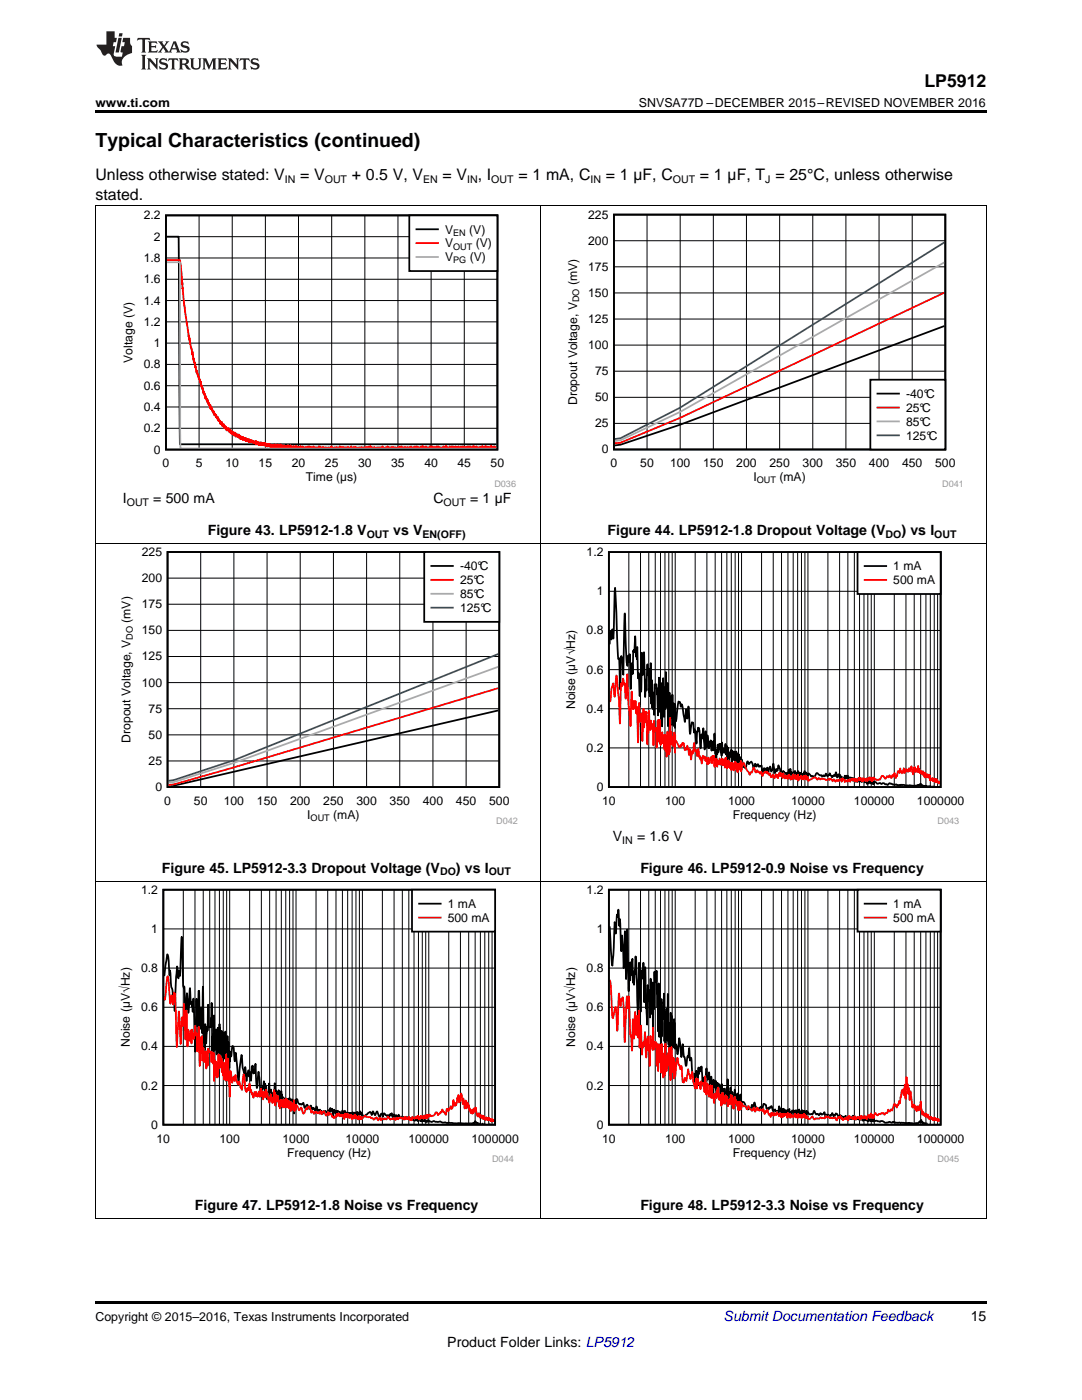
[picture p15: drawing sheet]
<svg xmlns="http://www.w3.org/2000/svg" width="216mm" height="279mm" viewBox="0 0 216 279" stroke-linecap="round" stroke-linejoin="round" font-family="sans-serif">
<defs><g id="words">
<text font-size="3.9" x="19" y="29.3">Typical Characteristics (continued)</text>
<text font-size="3.5" x="184.5" y="17.3">LP5912</text>
<g font-size="3.2">
<text x="19" y="36">Unless otherwise stated: V</text>
<text x="59.9" y="36">= V</text>
<text x="70.2" y="36">+ 0.5 V, V</text>
<text x="88.3" y="36">= V , I</text>
<text x="103.4" y="36">= 1 mA, C</text>
<text x="120.9" y="36">= 1 µF, C</text>
<text x="139.7" y="36">= 1 µF, T = 25°C, unless otherwise</text>
<text x="19" y="39.9">stated.</text>
</g>
<g font-size="2.8">
<text x="24.5" y="100.4">I</text>
<text x="30.6" y="100.4">= 500 mA</text>
<text x="86.5" y="100.4">C</text>
<text x="93.8" y="100.4">= 1 µF</text>
<text x="41.5" y="106.8">Figure 43. LP5912-1.8 V</text>
<text x="78.5" y="106.8">vs V</text>
<text x="121.2" y="106.8">Figure 44. LP5912-1.8 Dropout Voltage (V</text>
<text x="179.9" y="106.8">) vs I</text>
<text x="122.3" y="167.8">V</text>
<text x="127.1" y="167.8">= 1.6 V</text>
<text x="32.3" y="174.1">Figure 45. LP5912-3.3 Dropout Voltage (V</text>
<text x="91" y="174.1">) vs I</text>
<text x="127.8" y="174.1">Figure 46. LP5912-0.9 Noise vs Frequency</text>
<text x="38.9" y="241.5">Figure 47. LP5912-1.8 Noise vs Frequency</text>
<text x="127.8" y="241.5">Figure 48. LP5912-3.3 Noise vs Frequency</text>
<text x="193.7" y="263.6">15</text>
<text x="89.3" y="268.9">Product Folder Links: LP5912</text>
</g>
<text font-size="2.8" fill="#0000c8" x="144.4" y="263.6">Submit Documentation Feedback</text>
<g font-size="2.5">
<text x="19" y="21.4">www.ti.com</text>
<text x="127.5" y="21.4">SNVSA77D –DECEMBER 2015–REVISED NOVEMBER 2016</text>
<text x="19" y="263.6">Copyright © 2015–2016, Texas Instruments Incorporated</text>
</g>
<g font-size="2.4">
<text x="28.7" y="43.8">2.2</text>
<text x="88.8" y="46.6">V</text>
<text x="93.6" y="46.6">(V)</text>
<text x="117.4" y="43.6">225</text>
<text x="28.7" y="52.3">1.8</text>
<text x="30.7" y="48">2</text>
<text x="88.8" y="49.4">V</text>
<text x="88.8" y="52.1">V</text>
<text x="93.7" y="52.1">(V)</text>
<text x="94.9" y="49.4">(V)</text>
<text x="117.4" y="48.8">200</text>
<text x="28.7" y="56.5">1.6</text>
<text x="115.1" y="56.9" transform="rotate(-90 115.1 56.9)">(mV)</text>
<text x="117.4" y="59.3">150</text>
<text x="117.4" y="54">175</text>
<text x="28.7" y="65">1.2</text>
<text x="28.7" y="60.8">1.4</text>
<text x="117.4" y="64.5">125</text>
<text x="30.7" y="69.3">1</text>
<text x="117.4" y="69.7">100</text>
<text x="26.4" y="72.4" transform="rotate(-90 26.4 72.4)">Voltage (V)</text>
<text x="28.7" y="77.8">0.6</text>
<text x="28.7" y="73.5">0.8</text>
<text x="118.7" y="74.9">75</text>
<text x="28.7" y="82">0.4</text>
<text x="115.1" y="80.9" transform="rotate(-90 115.1 80.9)">Dropout Voltage, V</text>
<text x="118.7" y="80.1">50</text>
<text x="180.8" y="79.4">-40°C</text>
<text x="180.8" y="82.2">25°C</text>
<text x="28.7" y="86.3">0.2</text>
<text x="118.7" y="85.3">25</text>
<text x="180.8" y="85">85°C</text>
<text x="180.8" y="87.7">125°C</text>
<text x="30.7" y="90.5">0</text>
<text x="32.4" y="93.3">0</text>
<text x="39.1" y="93.3">5</text>
<text x="45" y="93.3">10</text>
<text x="51.6" y="93.3">15</text>
<text x="58.2" y="93.3">20</text>
<text x="64.8" y="93.3">25</text>
<text x="71.5" y="93.3">30</text>
<text x="78.1" y="93.3">35</text>
<text x="84.7" y="93.3">40</text>
<text x="91.3" y="93.3">45</text>
<text x="97.9" y="93.3">50</text>
<text x="120.1" y="90.5">0</text>
<text x="121.8" y="93.3">0</text>
<text x="127.8" y="93.3">50</text>
<text x="133.7" y="93.3">100</text>
<text x="140.3" y="93.3">150</text>
<text x="146.9" y="93.3">200</text>
<text x="153.5" y="93.3">250</text>
<text x="160.2" y="93.3">300</text>
<text x="166.8" y="93.3">350</text>
<text x="173.4" y="93.3">400</text>
<text x="180" y="93.3">450</text>
<text x="186.6" y="93.3">500</text>
<text x="61" y="96.1">Time (µs)</text>
<text x="150.3" y="96.1">I</text>
<text x="155.5" y="96.1">(mA)</text>
<text x="28.3" y="111">225</text>
<text x="91.8" y="113.8">-40°C</text>
<text x="117" y="111">1.2</text>
<text x="178.3" y="113.8">1 mA</text>
<text x="28.3" y="116.2">200</text>
<text x="91.8" y="116.6">25°C</text>
<text x="91.8" y="119.4">85°C</text>
<text x="119.1" y="118.8">1</text>
<text x="178.3" y="116.6">500 mA</text>
<text x="26.1" y="124.3" transform="rotate(-90 26.1 124.3)">(mV)</text>
<text x="28.3" y="121.4">175</text>
<text x="91.8" y="122.1">125°C</text>
<text x="28.3" y="131.8">125</text>
<text x="28.3" y="126.6">150</text>
<text x="117" y="126.6">0.8</text>
<text x="28.3" y="137">100</text>
<text x="117" y="134.4">0.6</text>
<text x="29.7" y="142.2">75</text>
<text x="114.8" y="141.5" transform="rotate(-90 114.8 141.5)">Noise (µVóHz)</text>
<text x="117" y="142.2">0.4</text>
<text x="26.1" y="148.2" transform="rotate(-90 26.1 148.2)">Dropout Voltage, V</text>
<text x="29.7" y="147.5">50</text>
<text x="29.7" y="152.7">25</text>
<text x="117" y="150.1">0.2</text>
<text x="31" y="157.9">0</text>
<text x="32.8" y="160.6">0</text>
<text x="38.7" y="160.6">50</text>
<text x="44.6" y="160.6">100</text>
<text x="51.3" y="160.6">150</text>
<text x="57.9" y="160.6">200</text>
<text x="64.5" y="160.6">250</text>
<text x="71.1" y="160.6">300</text>
<text x="77.7" y="160.6">350</text>
<text x="84.4" y="160.6">400</text>
<text x="91" y="160.6">450</text>
<text x="97.6" y="160.6">500</text>
<text x="119.1" y="157.9">0</text>
<text x="120.1" y="160.6">10</text>
<text x="132.7" y="160.6">100</text>
<text x="145.3" y="160.6">1000</text>
<text x="157.8" y="160.6">10000</text>
<text x="170.4" y="160.6">100000</text>
<text x="183" y="160.6">1000000</text>
<text x="61.3" y="163.4">I</text>
<text x="66.5" y="163.4">(mA)</text>
<text x="146.2" y="163.4">Frequency (Hz)</text>
<text x="28.1" y="178.4">1.2</text>
<text x="117" y="178.4">1.2</text>
<text x="89.4" y="181.2">1 mA</text>
<text x="89.4" y="184">500 mA</text>
<text x="178.3" y="181.2">1 mA</text>
<text x="178.3" y="184">500 mA</text>
<text x="30.2" y="186.2">1</text>
<text x="119.1" y="186.2">1</text>
<text x="28.1" y="194">0.8</text>
<text x="117" y="194">0.8</text>
<text x="28.1" y="201.8">0.6</text>
<text x="117" y="201.8">0.6</text>
<text x="25.9" y="208.9" transform="rotate(-90 25.9 208.9)">Noise (µVóHz)</text>
<text x="28.1" y="209.6">0.4</text>
<text x="114.8" y="208.9" transform="rotate(-90 114.8 208.9)">Noise (µVóHz)</text>
<text x="117" y="209.6">0.4</text>
<text x="28.1" y="217.4">0.2</text>
<text x="117" y="217.4">0.2</text>
<text x="30.2" y="225.3">0</text>
<text x="119.1" y="225.3">0</text>
<text x="31.2" y="228">10</text>
<text x="43.8" y="228">100</text>
<text x="56.4" y="228">1000</text>
<text x="57.3" y="230.8">Frequency (Hz)</text>
<text x="68.9" y="228">10000</text>
<text x="81.5" y="228">100000</text>
<text x="94.1" y="228">1000000</text>
<text x="120.1" y="228">10</text>
<text x="132.7" y="228">100</text>
<text x="145.3" y="228">1000</text>
<text x="146.2" y="230.8">Frequency (Hz)</text>
<text x="157.8" y="228">10000</text>
<text x="170.4" y="228">100000</text>
<text x="183" y="228">1000000</text>
</g>
<g font-size="2.1">
<text x="56.8" y="36.6">IN</text>
<text x="64.8" y="36.6">OUT</text>
<text x="84.4" y="36.6">EN</text>
<text x="93.2" y="36.6">IN</text>
<text x="98" y="36.6">OUT</text>
<text x="117.8" y="36.6">IN</text>
<text x="134.3" y="36.6">OUT</text>
<text x="152.7" y="36.6">J</text>
<text x="25.3" y="101">OUT</text>
<text x="88.5" y="101">OUT</text>
<text x="73.2" y="107.3">OUT</text>
<text x="84.3" y="107.3">EN(OFF)</text>
<text x="176.7" y="107.3">DO</text>
<text x="186.4" y="107.3">OUT</text>
<text x="124.2" y="168.3">IN</text>
<text x="87.8" y="174.7">DO</text>
<text x="97.5" y="174.7">OUT</text>
</g>
<g font-size="1.8">
<text x="90.4" y="47">EN</text>
<text x="90.4" y="49.8">OUT</text>
<text x="90.4" y="52.6">PG</text>
<text x="115.6" y="60.3" transform="rotate(-90 115.6 60.3)">DO</text>
<text x="151" y="96.5">OUT</text>
<text x="26.5" y="127.7" transform="rotate(-90 26.5 127.7)">DO</text>
<text x="62" y="163.8">OUT</text>
</g>
<g font-size="1.8" fill="#999">
<text x="98.6" y="97.1">D036</text>
<text x="188" y="97.1">D041</text>
<text x="99" y="164.5">D042</text>
<text x="187.1" y="164.5">D043</text>
<text x="98.2" y="231.9">D044</text>
<text x="187.1" y="231.9">D045</text>
</g>
</g></defs>
<path d="M19 259.7h177.8v.5h-177.8z" fill="#000"/>
<path d="M19.1 175.9v67.4M107.9 175.9v67.4M196.8 175.9v67.4M19 243.2h177.8" fill="none" stroke="#000" stroke-width=".2"/>
<path d="M23.6 176.7h79.8v55.2h-79.8z" fill-rule="evenodd" fill="#fff"/>
<path d="M32.6 177.6h66.2v46.9h-66.2zM32.8 194.5v.2l.6-4.2 .3 1.3 .1 2.8 .1-.9 .3 3.3 .2 .6 .2 1.1v-.6l.3 3.7 .4-8.9 .3 2.4 .1-1.5 .2 1 .4-7.8 .2 9.8 .2 .4v-.3l.1 .1 .3 6.4 .2-5.2 .3 3.9 .3-4.9 .2 2.9 .1 .4 .1-.5 .2 1.9 .1-2.6 .4 10.6 .2-10.6 .3 7.6 .1-9.2 .3 7.2v-.1l.1 .5 .1-4.3 .2 5.2 .2-9.3 .1 11.2 .1-2.9 .1 5.6 .1-6.4 .2 3.8 .2-3.3 .1 .8v-.1l.1-5.1 .2 4.5h.4l.1-4.8 .2 11.2v-4.6l.1 3.5 .1-3.8v3.3l.1-.1v-7l.1 6.6 .1-3.3 .2 3.4v-4l.1 5 .1-4.8 .1 3.5 .1-4 .2 7.8 .1-8.5 .2 6v-3.5v4.8l.2-6 .2 6.1 .2-5.7 .1 5.2 .1-4.2 .1 2.1 .1-3.3 .2 6.2 .2-5.3 .1 3.6 .1-2.4 .2 5.1v-3.1l.1-.1 .2 1 .3-2.2 .2 .5 .3 2.6 .2-1.6 .5 5.6 .6-5.3 .2 2.6 .4 1.6 .1-1.8 .1 .3 .2 2.5 .2-1.5 .2-.6 .1 1.3 .2-1 .2 1.8 .1-2.9 .1 .2 .1-.3 .2 1.5 .1-.7 .1 .6 .2-1.8 .2 4.8 .4-3.2 .4 4.5 .1-1.3 .2 1 .4-2.3 .1 1.7 .1-1.2 .1 2.1 .1-1.5 .3 2.5 .2-1.7 .1-1.5 .1 2.3 .3-1.1v1.1l.1-.5 .1 .8v-.4l.2 1.4 .1-1.4 .1 1 .1-3.2 .2 2.8 .1-1.4 .1 1v-.6l.1 .8 .1-1 .1 .9 .1-1.1 .1 1.4 .1-.7v1l.1-.6 .1 1 .1-2 .2 2 .1-.8v.2l.1 1.3 .2-1.2 .1 1.3 .1-.9 .1 .5 .1-.7 .1 1.1 .1-1.1 .1 .8v-.8l.1 .1v.9l.1-1.1 .1 1.2 .1-1.4v1.4l.2-.5v.4l.1-1 .1 1.1 .1-1.1v.9v-.8l.1 .4 .1-.4 .2 2.7 .1-2.2v.7l.2-1.2 .1 1.3v-1.3l.1-.2 .3 .7 .3 .4 .2-.1 .2 .2 .3-.4 .3 1 .5-.6 .4 .8 .1-.1 .2-.6 .3 .8 .2-.3 .1 .2h.2l.1 .4 .3-.9 .2 1 .2-.3 .1 .2 .1-.3 .2 .5 .1-.2 .1 .2 .2 .4 .2-.6 .1 .2 .2-.2 .2 .3 .2-.2 .1 .3 .1-.6 .3 .8 .1-1.2 .2 .6 .2-.4 .1 1.4 .3-1.2 .3 .7 .2-.5 .1 .5 .1-.5 .3 .5 .1-.3 .2 .6 .1-.4 .1 .2 .1-.7 .1 .8 .1-.6 .1 .8 .2-.9 .1 .9 .1-.6 .2 .6 .2-.5 .1 .5v-.3l.1 .3v-.2l.1 .2 .1-.5v.6l.1-.5 .1 .5 .2-.5 .1 .4 .1-.6v.4l.1-.3 .1 .5v-.4l.1 .4 .1-.6 .2 .5v-.3l.1 .6 .1-.9 .2 .6 .1-.4 .1 .2 .1-.3v.4l.2-.6v.6l.1-.4 .2 1 .1-.7a.41 .41 0 0 0 .3 .4 .41 .41 0 0 0 .4-.2l.8-.6 .4 .6 .2-.7 .4 .8 .5-.8 .5 1.2 .4-.8 .2 .7 .3-.7 .6 .6 .2-.3 .2 .5 .2-.7 .1 .2 .1-.3 .2 .7 .2-.1 .1-.4 .3 .5 .1-.4 .3 .5 .3-.5 .2 .6 .1-.1 .1 .2 .2-.4 .1 .3 .4-.1 .3 .2 .1-.3 .1 .4 .2-.3 .1 .4 .3-.3 .1 .4 .2-.4 .1 .3 .1-.2 .1 .3 .2-.3 .1 .5 .1-.4 .1 .3 .1-.4 .1 .3 .1-.1 .1 .3 .2-.3 .2 .2v-.1l.3 .2 .1-.2 .1 .3 .3-.3 .1 .2 .2-.1 .1 .3 .2-.2 .1 .2 .1-.3 .1 .2 .1-.3a.24 .24 0 0 0 .1 .3 .24 .24 0 0 0 .3 0l.2 .1 .5-.2 .7 .2a1 1 0 0 1 1.1 .1l5 .3M93.5 224.3h.2M93.8 224.3l.5-.1 .3-.2 .1 .2 .1-.5 .3 .4 .6 .2M95.8 224.3h.2M96.2 224.3h.2M96.7 224.3h.1M97.7 224.3h.1M98.1 224.3h.1" fill="none" stroke="#000" stroke-width=".35"/>
<g fill="none" stroke="#000" stroke-width=".2">
<path d="M36.6 177.6v46.9M38.9 177.6v46.9M40.6 177.6v46.9M41.8 177.6v46.9M42.9 177.6v46.9M43.8 177.6v46.9M44.6 177.6v46.9M45.2 177.6v46.9M45.8 177.6v46.9M49.8 177.6v46.9M52.2 177.6v46.9M53.8 177.6v46.9"/>
<path d="M55.1 177.6v46.9M56.1 177.6v46.9M57 177.6v46.9M57.8 177.6v46.9M58.5 177.6v46.9M59.1 177.6v46.9M63.1 177.6v46.9M65.4 177.6v46.9M67 177.6v46.9M68.3 177.6v46.9M69.4 177.6v46.9M70.3 177.6v46.9"/>
<path d="M71 177.6v46.9M71.7 177.6v46.9M72.3 177.6v46.9M76.3 177.6v46.9M78.6 177.6v46.9M80.3 177.6v46.9M81.6 177.6v46.9M82.6 177.6v46.9M83.5 177.6v46.9M84.3 177.6v46.9M84.9 177.6v46.9M85.6 177.6v46.9"/>
<path d="M89.5 177.6v46.9M91.9 177.6v46.9M93.5 177.6v46.9M94.8 177.6v46.9M95.9 177.6v46.9M96.7 177.6v46.9M97.5 177.6v46.9M98.2 177.6v46.9M32.6 193.2h66.2M32.6 185.4h66.2M32.6 216.6h66.2M32.6 208.8h66.2"/>
<path d="M32.6 201h66.2"/>
</g>
<path d="M32.8 199.1l.1 .4 .4-3.9 .2-.8 .5 5.5 .3-1.7 .3 1.9 .2-2.4 .1 .3 .4 10.6 .4-7.1 .3 6.4 .3-5.3 .1 1.8 .1-.3v.2l.2-4.3 .3 7 .2-5.7 .2 7.1 .1-3.3 .2 1.8 .1-.5v.9l.2-2.1 .2 2.7 .1-2.8 .3 1.9 .1-1.1 .1 .4 .2-2 .1 1.8 .1-.2 .2 3.5 .2-4.9 .3 7.8 .2-5.7 .1 3.2 .1-3.4 .1 4.7v.2l.2-2.6 .1 2.9 .1-1.9 .1 .3 .2-.7 .1 3.6 .1-3.2 .2 2.5v-3.3l.1 .7 .1-.2h.4l.1 2.2 .1-2.1 .2 2.4 .1-2.2 .1 5.6 .2-4.2 .1 3.2v-2.8l.1 1.1 .1-1.1 .1 3.1 .1-2.6 .1 2.4 .1-4.4 .1 2.8 .1-1.6v1.3l.1-.7v.5l.1-2.1 .1 2.5 .1-1.9 .1 2.7 .1-2 .1 2.7 .1-2.5 .1 3.4 .1-2.6 .1 2 .1-2.3v3.1l.1-5.3 .1 3.5 .1-2.4 .1 4.2 .1-4.4 .3 7.6v-4.2l.2-1 .3 2.4 .3-1.3 .2 .9 .2-1.2 .2 1.3 .3 .7 .3-.7 .2 1.1v.2l.1-.3 .1 .7 .4-3.1 .4 3.2h.1l.1 .3 .2-.8 .1 .5 .1-.2v.1l.2-1.3 .2 1.7 .1-.3 .1 .7 .1-.2 .3 1 .2-1.2 .2 .9 .1-.9 .3 1 .1-.7 .1 .5 .1-.9 .2 1.1 .2-1.7 .1 1.5 .1-1 .2 1.7 .1-1.4 .1 .6 .1-.7 .2 1.1 .1-1.5 .1 1.2 .2-.5 .1 1.1v-.4l.2 1.2 .3-1.7 .1 1.3 .1-.6 .1 1 .2-.5v.4l.2-2.5 .2 3.1 .3-2 .2 1.2 .1-1 .3 2.1v-1.1v1.4l.2-1.7 .1 1.3 .1-1.2 .2 1.4 .2-1.6 .1 1v-.7l.1 1.3 .2-1.3 .1 1.1v-1.6l.2 1.8 .1-1.4v1.1l.1-.6 .1 .7 .1-1.1v1.6l.2-1.5 .2 1.9v-1.7l.1 1.6 .2-.8v.6l.1-1 .1 .7v-1.6l.1 2.3 .2-1.4 .1 1.1 .1-.9 .2 .1 .4 .9 .4-.6 .4 1.3 .2-.2 .3-.9 .3 .2 .4-.6 .4 1.2 .2-.2 .3 .5 .3-.4 .2 .2 .1-.2 .2 .3 .3-.2 .1 .3 .2-.6 .1 .7 .6-.7 .4 1 .3-.8 .2 .7 .1-.5 .1 .3 .2-.1 .1 .1 .1 .5 .4 .1 .1-.1 .1 .2 .1-.4 .2 .2 .1-.6 .1 .3 .1 .1 .1-.5 .3 .6 .3-.4 .1 .4 .1-.3 .1 .4 .1-.4 .2 .8 .1-1.1 .1 .8 .1-.5 .1 .4 .1-.1v-.5l.2 .7 .1-.6 .1 .6 .1-.5 .1 .6 .3-.6 .1 .8 .1-.5 .2 .5 .2-.7v.4l.1-.6v.8l.2-.6 .1 .6 .1-.3 .2 .4v-.4l.1 .5 .1-.7 .2 .7 .1-.6 .1 .3 .1-.2 .1 .5 .1-.4v.2l.5-.5 .2 .2h.8l.3 .3 .2-.1 .3 .4 .2-.4 .2 .1 .2-.2 .3 .6 .3-.5 .3 .5 .1-.4 .4 .2 .2-.2a.22 .22 0 0 0 .2 .2 .22 .22 0 0 0 .2-.3l.2-.3 .5 .7 .4-.2 .1 .1 .2-.3 .3 .4 .2-.5 .4 .4a.33 .33 0 0 1 .2-.3 .33 .33 0 0 1 .3 .1l.2-.2 .2 .3 .1-.1 .1 .3 .1-.5 .1 .4 .1-.5 .1 .3 .1-.2 .1 .3h.3l.1-.4 .2 .7 .1-.4 .2 .4 .2-.7 .1 .2 .3 .1v-.1l.1 .2 .2-.5 .2 .4 .1-.5 .1 .3 .1-.3 .2 .7v-.5l.1 .4 .2-.6 .2 .4 .1-.3 .2 .5 .1-.6v.3l.1-.4 .1 .6v-.4l.1 .2 .1-.4 .2 .6v-.7l.1 .5 .1-.3v.3l.1-.5v.4l.1-.4a.73 .73 0 0 0 .9 .2 .73 .73 0 0 0 .4-.7h.3l.2 .6 .5-.7 .2 .1 .1-.6 .8 1.1 .2-1.2h.1l.1 .5 .2-.5v.1l.2-.1 .1-.5 .2 .5 .2-.2 .2-1.6 .1 1.1 .1-.5 .1 .6 .1-.2h.1l.4-1.9 .2 1.4 .4-1.8 .3 2.1 .2-1 .2 1.9 .2-1.6 .2 1.6 .2-1.2 .1 .9 .1-.4 .1 1 .1-.4 .3 1.1 .1-.7 .1 .8 .1-.7 .1 .5 .1-.9 .2 .7 .2-.9 .4 1.8 .1-.4 .1 .4 .1-.7 .2 .9v-.4l.1 .3 .2-.3 .2 .6v-.6l.2 .7 .1-.5 .1 .5v-.3l.2 .6 .1-.6 .2 .4 .1-.3 .2 .5v-.6l.1 .5 .1-.2 .1 .4 .2-.4 .1 .5 .1-.4 .2 .3v-.2l.2 .2" fill="none" stroke="#f00" stroke-width=".35"/>
<path d="M82.2 177.6h16.6v8.3h-16.6z" fill-rule="evenodd" fill="#fff"/>
<path d="M82.2 177.6h16.6v8.3h-16.6zM83.6 180.3h4.3" fill="none" stroke="#000" stroke-width=".35"/>
<path d="M83.6 183.1h4.3" fill="none" stroke="#f00" stroke-width=".35"/>
<path d="M112.5 176.7h79.8v55.2h-79.8z" fill-rule="evenodd" fill="#fff"/>
<path d="M121.5 177.6h66.2v46.9h-66.2zM121.7 184.9l.5 7.8 .4-8.7 .3 2.3 .2-3.5 .1-.3v.5l.2-1.5 .1 3.3 .2-1.4 .1 .9 .2 5.5 .1-3.1 .2 2 .1 4.5 .3-7.4 .2 9.6 .3-9.9 .2 12.3 .2-5.7 .2 3.6 .1-3.7 .1 2.5 .2-3.1 .1 4.1v.6l.1-1.8 .1 2.2 .3-5.6 .5 11.8 .2-10.5 .3 9.7 .1-6.6 .2-1.7 .2 1.7 .1-3.2 .1 7.9 .3-7 .1 8.2 .1-.5 .1 3.8 .1-7.9 .3 3.3 .1-.4 .1 3.6 .1-7.8 .1 7.1 .3-6.3 .1 9 .1-7.7 .1 4v-.1l.1-7.4v2.1h.4v-2.3l.2 7.4v-2.6l.1 .1 .1 7.3v-9.6l.2 10.6v-5.9l.2 4.4v-3.5v.2l.1 8.8 .1-11.5 .1 7.4v-5.6l.1 1.6v-1.7l.1 2.2 .2-5 .1 9.5 .1-5.5 .1 9.8 .1-10.1v4.2l.1-4.9 .2 6.3 .1-9.2 .1 9.9v.2l.1-3.1 .1 1.8v-.1v-2.9l.1 5.8 .1-7.9 .1 5.9 .1-5.3 .2 6.2v-4.5v3.5l.1-2.2 .1 3.4 .1-5.7v4.6l.1-3.9 .1 5.2 .2-.9 .3 2 .3-3.2 .5 3.8 .2-2.6 .2 2.2 .2 .4 .3 1.7 .3-1.9 .1 .2 .1-.1 .1-1.8 .2 2.6 .1-.6 .2 .5 .2 3.2v.2l.3-.8 .2 2.2 .2-2.7 .3 1.7 .2-2.4 .1 1.3 .1-1.2 .1 .7v-.8l.2 .5 .1-.7 .2 3.9 .2-1.6 .3 1.8 .2-3.7 .2 2.3 .1-.5v.4l.1-.2 .1 .1 .1-1.3 .2 3 .3-2.1 .2 3.4 .2-2.8 .2 1.6v-.8l.1 .4 .1-1 .1 1.8 .1-.4 .1 1 .1-2 .1 2.3 .1-2.1 .1 1.4 .1-1.1 .1 2.5 .3-2.8 .1 3.3 .1-2.3 .2 1.7 .1-1.7 .1 2.3 .1-1.4 .2 1 .1-2 .1 1.5 .1-3.3 .2 3.8 .1-1.2 .2 1.1 .1-2.1v1.6l.1-.6 .1 1.2 .2-1.2 .1 2 .1-1.5 .1 1.3 .1-2.3 .1 2.7 .2-1.7 .2 1.8v-2.1l.1 2.6 .2-2.1v.8l.2-.9 .1 1.6 .1-1.8 .1 2.3 .1-.9 .1 .3 .3-.2 .1 .2 .7 1.3 .3-.4 .2 .3 .1-.1 .2-.7 .3 .7 .3-1.2 .1 .8 .4 .6 .1-.2 .3 .1 .1-.3 .2 .2 .1-.4 .2 .5 .3-1 .4 .2 .2 .8h.1l.2-.2 .1 .3 .1-.4 .2 .1 .2-.4 .3 1h.1l.2-.2 .1 .2 .1-.3 .1 .4 .1-.1 .1 .2 .1-.1 .1 .4 .3-1.4 .1 1.2 .1-.8 .2 .7 .2-.5 .1 .9 .1-1 .1 .3 .1-.2 .1 .7 .1-.5 .3 .4 .2-.5 .2 1 .1-1.2 .1 1 .2-.4 .1 .6 .2-.9v.3h.2l.1-.3 .1 .9 .1-.7 .1 .5 .1-.8 .1 .7 .1-.2 .1 .5 .1-.9 .2 .4 .1-.6v.9l.1-.5 .2 .6v-.7l.2 1.1 .1-1.2 .1 1 .1-.6v.4l.2-.7 .2 1.1 .1-.8v.6l.1-.9v.4l.1-.4 .1 .6 .1-.3a.57 .57 0 0 0 .6 .4 .57 .57 0 0 0 .5-.4l.2-.3 .3 .7a.38 .38 0 0 1 .7 .2l.2-.4a.39 .39 0 0 0 .5 .2 .39 .39 0 0 0 .3-.4l.2 .9 .2-.5 .2 .2 .2-.1 .3 .3 .1-.3 .1 .1 .2-.2v-.3l.4 .7 .4-.6 .3 .2 .1 .5 .2-.2 .1 .2 .2-.3 .2 .1 .1 .4 .3-.2 .1 .2 .4-.4 .1 .4 .1-.2 .2 .1 .1 .6 .2-.7 .2 .4 .2-.4 .1 .5 .2-.7 .1 .6 .1-.5 .1 .3 .1-.1 .1 .4 .1-.2 .1 .2 .1-.3 .1 .2 .1-.2 .2 .3 .1-.4 .1 .5 .1-.3v.1l.2-.1v.3l.2-.2 .1 .4 .2-.7 .2 .6 .1-.2 .1 .2 .1-.2v.2l.1-.3 .2 .5 .1-.5 .1 .3 .2-.3v.4l.1-.3 .3 .3 .1-.2 .1 .3 .2-.4v.4l.1-.2 1.1 .3a.8 .8 0 0 1 1.1 .2l.3-.1a.78 .78 0 0 1 1 .1l.2-.2 .5 .2h2.8l1.2 .1h.4l.3-.3 .1 .1 .1-.3 .2 .2v-.4l.2 .7 .1-.2 .2 .2 .7 .1M185 224.3h.1M185.2 224.3h.1M185.5 224.3h.1" fill="none" stroke="#000" stroke-width=".35"/>
<g fill="none" stroke="#000" stroke-width=".2">
<path d="M125.5 177.6v46.9M127.8 177.6v46.9M129.5 177.6v46.9M130.7 177.6v46.9M131.8 177.6v46.9M132.7 177.6v46.9M133.5 177.6v46.9M134.1 177.6v46.9M134.7 177.6v46.9M138.7 177.6v46.9M141.1 177.6v46.9M142.7 177.6v46.9"/>
<path d="M144 177.6v46.9M145 177.6v46.9M145.9 177.6v46.9M146.7 177.6v46.9M147.4 177.6v46.9M148 177.6v46.9M152 177.6v46.9M154.3 177.6v46.9M155.9 177.6v46.9M157.2 177.6v46.9M158.3 177.6v46.9M159.2 177.6v46.9"/>
<path d="M159.9 177.6v46.9M160.6 177.6v46.9M161.2 177.6v46.9M165.2 177.6v46.9M167.5 177.6v46.9M169.2 177.6v46.9M170.5 177.6v46.9M171.5 177.6v46.9M172.4 177.6v46.9M173.2 177.6v46.9M173.8 177.6v46.9M174.5 177.6v46.9"/>
<path d="M178.4 177.6v46.9M180.8 177.6v46.9M182.4 177.6v46.9M183.7 177.6v46.9M184.8 177.6v46.9M185.6 177.6v46.9M186.4 177.6v46.9M187.1 177.6v46.9M121.5 193.2h66.2M121.5 185.4h66.2M121.5 216.6h66.2M121.5 208.8h66.2"/>
<path d="M121.5 201h66.2"/>
</g>
<path d="M121.7 195.5l.2 1.5 .3 6 .1 .2 .5-2.2 .4 4.7 .3-7.4 .3 2.5 .2-1.4v-.1l.1 .2 .1-.5 .1 .4 .3 8.5 .5-9.1 .2 2.4 .2-2.3 .3 7.5v.4h.2l.1 2.9 .2-6.3 .2 3.9 .2-5.3 .2 4.4v.2l.2-3.8 .2 4.2 .2-5.3 .1 7.4 .1-1.9 .1 .8 .1-3.4 .2 5.9 .1-2.4 .1 1 .1-1.2 .1 .8 .2-2.7 .3 5.1 .2-4.3 .2 2.9 .1-1.2 .1 4.2 .2-5.9 .1 2 .2-1.3 .1 2 .1-4.4 .2 4.4 .1-1.5v.9v-.9h.4v4.4l.1-2.1v2.5l.1-4.4 .1 5.4 .2-5.2v-.2l.1 3.6 .1-3.6 .3 5.7 .1-5.8 .2 6.8 .1-4.5 .1 4.1 .2-3.4v2l.1-5 .2 5.5 .3-3.7v2.5l.1-1.6 .1 1.6 .1-3.5 .2 6.5 .2-6.7 .1 3.4 .1-1.3v1.8l.1-1.5 .1 2.8 .1-2.8v3.9l.1-2.9 .1 1.1v-1.4v2.8l.4-3.7 .3 1.4h.1l.3 .9 .2-.7v.3l.2 3h.3l.2-.9 .3 .6 .3-2.3 .5 2 .4-1.5 .2 2.2 .3 1.1 .2-2 .1 2.1 .3-2v.9l.1 .1v-.3l.4 1.4 .1-1.6 .1 .6 .1-.3v.4l.2-.4 .3 1.9 .1-3.2 .2 3.6 .3-2.2 .3 2.7 .3-2.3 .1 2.5 .1-2.4 .2 2.4 .1-.6 .2 1.6 .1-1.8 .1 .4v-.5l.3 1 .2-1.9 .1 1.1v-1.4l.1 2.4 .2-1 .2 1.2v-1.1l.1 2.2 .1-2.1 .1 1.8 .1-2.4 .1 2.3v-1.2l.1 .8 .2-.9 .1 1.3 .1-1.7 .1 1.1 .1-.9v.5l.1-.4 .2 1.8v-1.2l.1 .8 .1-.7 .1 .8 .2-1.9 .1 1.8 .1-.3v.5l.1-1.9 .2 2.7 .1-1.4 .1 1.3 .1-2.3 .3 1.2v-.4l.1 .6 .1-.5v1l.1-.6 .1 1.4 .1-1.7v.6l.1-.5 .1 1.6 .1-1.8 .1 1.5v-1.2l.1 1.2 .1-1.1v.3l.1-.1 .3 .4h.3l.3 .5 .3-.6 .4 .7 .4 .3 .3-.7 .3 .9 .3-.8h.2l.1 .5 .2-.1 .1 .2 .2-.3 .3 .3 .3-.3 .2 .9 .2-.6 .2 .2 .1-.4 .3 1h.1l.1-.2 .2 .6 .1-.8 .2 .5 .2-.5 .1 .5 .2-.5 .1 .4h.2l.1-.5 .4 .7 .2-.6 .3 .9 .1-.7 .2 .7 .1-.7 .2 .5 .2-.5v.2l.1-.2 .3 .8 .1-1 .1 .4 .1 .1v-.2l.1 .6 .2-.7 .1 .8 .1-.7 .3 .6 .3-.6 .1 .2 .1-.3 .1 .7 .1-.4 .1 .4 .1-.6 .1 .7 .1-.8 .2 .7 .1-.5 .1 .5 .1-.4 .1 .5 .1-.5 .2 .4 .1-.5 .1 .4 .1-.6 .2 .7v-.4l.1 .5 .1-.4 .1 .5 .2-.3a.36 .36 0 0 0 .2 .4 .36 .36 0 0 0 .4-.2l.3-.3 .4 .6 .2-.2h.4a.49 .49 0 0 0 .6-.2l.3 .2 .2-.1 .3 .1 .3-.5 .3 .4 .2-.3a.36 .36 0 0 0 .3 .3 .36 .36 0 0 0 .4-.1l.1 .2h.5l.1-.2 .3 .6 .2-.7 .3 .3 .2-.5 .2 .6 .2-.2 .1 .4 .3-.3 .1 .1 .1-.2 .1 .2 .2-.4 .2 .7 .2-.9 .2 .5 .1-.4 .4 .5 .2-.4 .1 .4 .2-.5 .1 .6 .3-.4 .2 .2 .1-.3 .1 .3 .1-.2 .1 .5 .2-.8 .1 .6 .1-.5 .1 .2v-.1v.2l.1-.2 .2 .3 .1-.5 .1 .4 .1-.3 .3 .5v-.6l.2 .3 .1-.5 .1 .5 .1-.4v.5l.3-.9v.6l.1 .1 .1-.5 .1 .8v-.6l.2 .6v-.6l.1 .3 .2-.7h.2a.31 .31 0 0 0 .3 .4 .31 .31 0 0 0 .3-.3l.3 .1 .1-.3 .3 .1 .1-.1 .3 .4 .2-.3 .3-.1 .2-.7 .3 .4 .3-.4 .2 .2 .5-1.4 .4 .8 .2-.6 .1 .2 .2-.9 .1 .5 .4-2.5 .1-.2 .1 .3 .1-.4 .1 1.2 .2-2.1 .2 2.8 .2-4.3 .3 3.3 .2-1.1 .1 2.3 .2-1.7 .4 3.3 .2-.7 .1 .6 .1-.4 .2 .8 .1-.4 .1 .8 .1-1 .1 .8 .1-.3 .1 .3 .1-.9 .1 .7 .1-.8v.8l.1-1.6 .3 2.6 .1-.5 .1 .6 .2 .1v-.4l.3 .7 .1-.7 .1 .6v-.3l.1 .4 .1-.5 .2 .8 .1-.3 .1 .5 .1-.5v.2l.1-.2 .1 .3 .1-.2 .1 .3v-.1l.1 .3v-.3l.2 .3 .1-.5 .3 .5 .1-.3 .3 .5v-.4l.1 .4 .1-.3 .2 .3" fill="none" stroke="#f00" stroke-width=".35"/>
<path d="M171.1 177.6h16.6v8.3h-16.6z" fill-rule="evenodd" fill="#fff"/>
<path d="M171.1 177.6h16.6v8.3h-16.6zM172.5 180.3h4.3" fill="none" stroke="#000" stroke-width=".35"/>
<path d="M172.5 183.1h4.3" fill="none" stroke="#f00" stroke-width=".35"/>
<path d="M19.1 108.5v67.4M107.9 108.5v67.4M196.8 108.5v67.4M19 175.8h177.8" fill="none" stroke="#000" stroke-width=".2"/>
<path d="M23.7 109.3h79.6v55.2h-79.6z" fill-rule="evenodd" fill="#fff"/>
<path d="M33.4 110.2h66.2v46.9h-66.2zM99.4 141.8l-65.3 15.1" fill="none" stroke="#000" stroke-width=".35"/>
<g fill="none" stroke="#000" stroke-width=".2">
<path d="M33.4 115.4h66.2M40 110.2v46.9M46.7 110.2v46.9M53.3 110.2v46.9M59.9 110.2v46.9M66.5 110.2v46.9M73.2 110.2v46.9M79.8 110.2v46.9M86.4 110.2v46.9M93 110.2v46.9M33.4 136.2h66.2M33.4 131h66.2"/>
<path d="M33.4 125.8h66.2M33.4 120.6h66.2M33.4 151.9h66.2M33.4 146.7h66.2M33.4 141.4h66.2"/>
</g>
<path d="M99.4 137.3l-52.7 15.8-11.9 3.4-1.2 .2" fill="none" stroke="#f00" stroke-width=".35"/>
<path d="M99.4 133.1l-52.7 19.1-11.9 3.9-1.2 .1" fill="none" stroke="#aaa" stroke-width=".35"/>
<path d="M99.4 130.5l-52.7 21.2-11.9 4-1.2 .1" fill="none" stroke="#295c75" stroke-width=".35"/>
<path d="M84.6 110.2h15v13.9h-15z" fill-rule="evenodd" fill="#fff"/>
<path d="M84.6 110.2h15v13.9h-15zM86.1 112.9h4.3" fill="none" stroke="#000" stroke-width=".35"/>
<path d="M86.1 115.7h4.3" fill="none" stroke="#f00" stroke-width=".35"/>
<path d="M86.1 118.5h4.3" fill="none" stroke="#aaa" stroke-width=".35"/>
<path d="M86.1 121.3h4.3" fill="none" stroke="#295c75" stroke-width=".35"/>
<path d="M112.5 109.3h79.8v55.2h-79.8z" fill-rule="evenodd" fill="#fff"/>
<path d="M121.5 110.2h66.2v46.9h-66.2zM121.7 128.6l.1-2.5 .2 1.5 .2-2 .2 1.8 .3-10.1 .5 12.2 .2 2.1 .1-.3 .3 6.3 .2-6.7 .1 .6 .1-.2 .2 3.4 .3-12.3 .4 9.8 .1 .7 .1-2 .1-.1 .1 1.3 .1-1.6 .3 7 .2-5v-.2l.1 2.2 .2-4.7v.4l.1-.4 .1 .4 .1-3.2 .2 3.6v.4l.1-.9 .1 1.4 .1-2.4 .1 6.3 .1-1 .2 4.5 .3-4.9v4l.1-.4 .1-7.3 .2 4.4 .2-4.5 .2 8.9 .2-3.5 .1 2.2 .2-5.2 .1 2.2 .2-1.4 .1 5.5 .1-.1 .1-6.5 .2 8.2v-4.8l.1 5.5 .2-3 .1 3.4v-3l.1 4.1 .1-6.1h.4l.1 2v-.9v.2l.2 4.9 .2-7.6 .2 6.9v-4.2l.1-.3v3.7l.2-5 .1 8.7 .2-9.7 .2 7.8 .1-5.9 .1 4.3 .2-7.4 .1 6.5v-3.5l.1 4.1 .1-4.9 .1 8.6 .2-6.6 .1 2.3v-2.4v5.5l.1-4v3.9l.2-4.6 .1 3v-3.1l.1 5.8 .1-6v4.5l.1-2 .1 2.3 .1-3.1v4.5l.1-4.5 .1 4.9v-4.1v2.1l.2 .6 .4-3.5 .2-.4v.2l.2-.1 .1 .9 .1 .1 .1-.6 .2 .4 .5 3.2 .2-2.3v-.2l.2 1.8 .3-2.4 .3 5.5 .4-2.4 .1 .2 .1-.1 .2 2 .1-.6 .4 2.8 .1-2.3v-.2l.1 .1 .1-.8 .1 .2v-.2l.4 4.1 .2-2.7 .1 .8 .2-2.1 .3 4.3 .2-3.7 .2 3.2 .2-2.3 .3 2.5v-1.1l.1-.2 .2 .8v-1l.2 2v-.9l.1 .7 .1-.1 .1-1.5 .1 1.7 .2-3.3 .3 5.7 .1-2.4 .1 .8 .1-1.9 .1 1.5 .1-1.5 .2 .8 .1-1 .1 1.8 .1-1.7 .1 2.3 .1-2.6 .1 2.1 .1-.9 .2 .6v-.3l.1 .5 .2-1.7 .1 2.1 .1-1.7 .1 3.4 .2-3.1 .2 2.6 .1-1.6 .1 .8 .2-1.4 .1 2.8 .2-2.5 .2 1.4v-.9v1.3l.1-1.7 .1 1.6 .1-1.5 .1 1.9 .1-2 .2 2.6v-2.2l.1 1.9 .1-1.6 .1 1.2v-1.3l.1 1.7v-.9l.1 .5v-.7l.1 .6v-.7l.1 1.5 .2-1 .1 1.6 .4-.3 .2 .5 .4-1.4 .1-.1 .2 .6 .5-.5 .5 1.5 .3-1.1 .2 .6 .3-.5 .3 .5 .1-.1 .2 .1 .2-.2 .2 1.4 .2-.9 .2 .5 .2-.4 .1 .3 .2-.5 .2 1.2 .4-1.4 .2 1 .1-.4 .1 .1 .2-1.3 .3 1.9 .3-.8 .1 .3v-.2l.1 .2 .2-1.1 .3 .7 .2 1 .1-.1 .1 .4 .1-.4v.3l.2-.7 .1 .7 .1-.5 .2 1 .1-.9 .1 .9 .2-.8 .1 .4 .3-1.1 .1 1.1 .1-1.3 .2 1.3v-.6l.1 .9 .2-.8 .2 1v-1.1l.1-.1 .1 .4v-.5l.2 .9 .1-.5 .1 .3v-.1l.1 .5 .1-1.2 .2 .9 .1-.5 .2 .7 .1-.6 .2 .5 .1-.3 .1 .4 .1-.5 .1 .7 .1-1.2 .1 1 .3-.7 .1 .9 .1-.6v.5l.2-.7 .5 .6h.4l.2 .2 .6-.8 .5 .4 .6 .2a.29 .29 0 0 1 .5 0l.2-.5 .3 .6 .5-.7 .4 .8 .4-.4 .2 .2 .2-.8 .2 1.1 .3-.7 .1 .5 .2-.4 .3 .8 .2-.3 .1 .3 .2-.2v.1l.2-.5 .1 .6 .2-.6 .1 .5 .2-.5 .4 1.1 .1-.7 .1 .4 .1-.4 .2 .5 .1-.4 .3 .6 .1-.4 .2 .5 .1-.5 .2 .6 .2-.7 .2 .6 .1-.6 .1 .5 .2-.3v.5l.2-.5 .2 .4v-.3l.1 .2 .1-.1 .1 .4 .1-.3 .1 .2v-.2l.2 .5 .2-.5 .1 .5 .2-.5 .1 .2 .1-.2 .1 .5 .1-.3 .1 .3 .2-.4v.5l.1-.4 .1 .3a.25 .25 0 0 1 .2-.3 .25 .25 0 0 1 .3 .2l.2 .1 .5-.1a.36 .36 0 0 0 .6 0l.4 .2h.3a.41 .41 0 0 0 .6-.2l1 .4 .3-.2 .5 .2 .8-.1 .8 .2 .6-.1 1.3 .2 .3-.2 .3 .1 .2-.3 .1 .1a.21 .21 0 0 1 .2 0 .21 .21 0 0 1 .1 .2h.1l.9 .1M185.1 156.9h.1M185.4 156.9h.1M185.6 156.9h.1M186.2 156.9h.1M186.7 156.9h.1" fill="none" stroke="#000" stroke-width=".35"/>
<g fill="none" stroke="#000" stroke-width=".2">
<path d="M121.5 118h66.2M125.5 110.2v46.9M127.8 110.2v46.9M129.5 110.2v46.9M130.7 110.2v46.9M131.8 110.2v46.9M132.7 110.2v46.9M133.5 110.2v46.9M134.1 110.2v46.9M134.7 110.2v46.9M138.7 110.2v46.9M141.1 110.2v46.9"/>
<path d="M142.7 110.2v46.9M144 110.2v46.9M145 110.2v46.9M145.9 110.2v46.9M146.7 110.2v46.9M147.4 110.2v46.9M148 110.2v46.9M152 110.2v46.9M154.3 110.2v46.9M155.9 110.2v46.9M157.2 110.2v46.9M158.3 110.2v46.9"/>
<path d="M159.2 110.2v46.9M159.9 110.2v46.9M160.6 110.2v46.9M161.2 110.2v46.9M165.2 110.2v46.9M167.5 110.2v46.9M169.2 110.2v46.9M170.5 110.2v46.9M171.5 110.2v46.9M172.4 110.2v46.9M173.2 110.2v46.9M173.8 110.2v46.9"/>
<path d="M174.5 110.2v46.9M178.4 110.2v46.9M180.8 110.2v46.9M182.4 110.2v46.9M183.7 110.2v46.9M184.8 110.2v46.9M185.6 110.2v46.9M186.4 110.2v46.9M187.1 110.2v46.9M121.5 133.6h66.2M121.5 125.8h66.2M121.5 149.3h66.2"/>
<path d="M121.5 141.4h66.2"/>
</g>
<path d="M121.7 139.9v.1l.1-.1 .2-2.4 .4-1.1 .2 2.7 .4-4.3 .5 4.5 .2 5.1 .2-7.8 .1-.3 .1 .7 .2-1.6 .3 1.3v-.3l.1 .1 .2 2.9 .3-4.8 .2 5.7 .4 4.6 .3-6.9 .2 3.5 .2-1.6 .2 1.4 .1-1.4 .2 2.5 .1-1.4 .2 7.2 .2-7.9 .2 3.8 .1-1.1 .1 .9 .1-1.6 .2 5.6 .2-6.4 .1 3.7 .2-3.2 .1 2.2 .2-2.2v.1l.2 6.5 .3-6.7 .2 3.8 .2-1.9v1.6l.2-1 .2 1.4v-1l.1 4 .1-4.9 .1 2.2v-.8h.4v3.9l.2-4.9v-.5l.1 2 .1-2.1 .1 4.2v-4.2l.1 4.5 .1-4.5 .1 5 .1-1.8 .1 1.1 .2-1.9v2.2l.1-1.6 .3 2.9 .1-3v.7l.1-.5 .2 4.2 .2-5 .1 4.1 .1-1.9 .1 2.3 .3-7.3v5.3l.1-2.4 .1 1.8 .1-.7 .1 1.4 .1-1.7 .1 2 .2-2.7 .1 4.1v-3.6v1.1l.4 .3 .5 1 .2-.5 .2 .3 .2-.6h.2l.3 1.4 .2-.3 .1 .2 .1-.8 .4 1.9 .1-1.2 .3 2.1 .2-1.7 .1 .5a1.63 1.63 0 0 0 .2-1.4l.1-.7 .1 1.5 .2 .1 .1-.2 .2 1.2 .3-1.5 .1 1.7 .1-.3 .1 .8 .1-.5 .2 1.3 .3-1.6 .1 .6 .2-.4 .2 .8v-.3l.1 .3 .1-.5 .1 1.2 .1-.1v.1l.2-1.3 .1 1.1 .3-.8 .1 .1v-.5l.2 1.2 .1-1.5v.7l.1-.4 .1 .5 .1-.8 .1 2.2 .1-1.6 .2 .9 .1-.8 .1 1.5 .1-.9v.4l.2-.7 .1 .7 .1-1.1 .1 1.2 .1-.8 .1 .3 .1-.6 .1 1.2 .1-1.2 .2 1.2 .2-1 .1 1.5 .1-2v.6l.1-.4 .1 1.9 .2-1.5 .1 1.2 .1-1.3v1.2l.1 .2v-.9l.1 1.1v-.2l.2 .2v-1.1l.1 1.5 .1-1.2 .1 .9 .1-1.1v.7l.1-.7 .1 1.4 .2-1.4v.8l.1-1.1 .3 1.7 .1-1.3 .1 1.7v-1.3l.1-.2 .1 .3v-.5l.1 1v-1.1l.1 1.2 .1-.7 .1 .8v-1.7l.1 2.1 .1-.8 .4-1 .7 1.6 .5 .8 .2-.5 .2 .1 .4-1 .3 .9h.2l.2-.4 .7 .7 .1-.4 .3 .9 .2-.6 .2-.3 .1 .2 .1-.3 .2 .4 .2-.2 .2 .5 .3-.2 .1 .7 .2-.1 .1 .1 .2-.5 .2 .7 .3-.8 .1 .5 .2-.4 .1 .7 .3-1.1 .1 .7 .2-.7 .3 1.1 .2-1 .2 .9v-.3l.1 .5 .1-.7 .2 .4 .1-.2v.5l.1-.6 .1 .7 .1-.8 .1 .5 .1-.6 .3 1v-.6l.1 .3 .1-.4 .1 .6 .2-1v.9l.2-.6 .1 .6 .1-.7 .1 .8 .1-.4 .1 .4 .1-.6 .1 .5 .1-.8v1.2l.1-.6v.2l.2-.3v.3l.2-.6 .1 .5v-.5l.1 .7 .1-.3 .2 .4 .1-.8 .1 .6 .1-.5v.4l.1-.3v.3l.1-.6v.8l.1-.2 .1 .3v-.3l.1 .3v-.6l.2 .8 .8-.4a.55 .55 0 0 1 .6-.2 .55 .55 0 0 1 .4 .4l.4-.3a.3 .3 0 0 0 .2 .2 .3 .3 0 0 0 .3-.2l.3 .1a.64 .64 0 0 0 1 0l.2 .3 .1-.3 .3 .1 .2 .4a.25 .25 0 0 1 .1-.2 .25 .25 0 0 1 .3-.1l.2 .4 .4-.3 .1 .2 .2-.3 .1 .2 .3-.3 .2 .5 .2-.7 .3 .4 .1 .4 .1-.4 .1 .2 .2-.1 .1 .2 .1-.4 .1 .3 .2-.4 .1 .5 .1-.5 .2 .2 .1-.3 .2 .4 .1-.4 .1 .3 .2-.2v.4l.2-.5 .3 .6 .2-.7 .3 .4 .1-.5 .3 .7v-.4l.1 .4v-.5l.1 .4 .1-.5v.5l.2-.4 .2 .5v-.4l.1-.1 .1 .1v-.2l.1 .5 .1-.3 .1 .3v-.5l.1 .2 .2-.3v.2l.1-.3 .1 .6 .1-.4 .1 .4v-.5l.1 .7 .1-.6 .1 .2 .1-.4 .1 .5v-.2a.92 .92 0 0 0 1.6-.5l.2-.1 .5 .6 .3-.5 .3 .2 .3-.3 .3 .5 .2-.6 .1 .3 .3-.7 .2 1 .2-.5 .1 .1 .2-1h.2l.1 .3 .1-.8 .4 .9 .3-1 .1 1 .1-.5 .2 .2 .2-.5 .1 .3 .1-.2 .1 .4 .2-.7 .2 .6 .3-1 .3 1.7 .2-1.3 .1-.2 .2 1 .1-.6 .2 .5 .2-1.1 .1 1.2 .1-.6 .2 .8v-.5l.1 .4 .1-.3 .1 .1 .1 .6 .2-.7 .1 .9v-.2l.2 .6 .1-1 .1 .9 .1-.6 .1 .7 .2-.7 .1 .6v-.1l.1 .1 .1-.5v.6l.1-.4 .1 .9 .2-.4 .2 .4 .1-.4 .2 .6v-.4l.2 .4 .1-.4 .1 .6 .1-.7 .1 .6 .1-.3 .3 .6 .1-.2 .1 .2" fill="none" stroke="#f00" stroke-width=".35"/>
<path d="M171.1 110.2h16.6v8.3h-16.6z" fill-rule="evenodd" fill="#fff"/>
<path d="M171.1 110.2h16.6v8.3h-16.6zM172.5 113h4.3" fill="none" stroke="#000" stroke-width=".35"/>
<path d="M172.5 115.7h4.3" fill="none" stroke="#f00" stroke-width=".35"/>
<path d="M19.1 41.1v67.4M107.9 41.1v67.4M196.8 41.1v67.4M19 108.5h177.8" fill="none" stroke="#000" stroke-width=".2"/>
<path d="M24.1 42.1h78.8v55.1h-78.8z" fill-rule="evenodd" fill="#fff"/>
<path d="M33.1 43h66.2v46.7h-66.2zM33.3 47.2h2.3l.3 41.5h63.2" fill="none" stroke="#000" stroke-width=".35"/>
<g fill="none" stroke="#000" stroke-width=".2">
<path d="M33.1 60h66.2M33.1 55.7h66.2M33.1 51.5h66.2M33.1 47.2h66.2M39.7 43v46.7M46.3 43v46.7M53 43v46.7M59.6 43v46.7M66.2 43v46.7M72.8 43v46.7M79.4 43v46.7M86 43v46.7"/>
<path d="M92.6 43v46.7M33.1 77h66.2M33.1 72.7h66.2M33.1 68.5h66.2M33.1 64.2h66.2M33.1 85.5h66.2M33.1 81.2h66.2"/>
</g>
<g fill="none" stroke="#f00" stroke-width=".35">
<path d="M33.3 51.9h2.6l1 10.2 .7 5.1 .1-.2 .7 3.8v-.6l.3 1.9v-.4l.5 2.7 .1-.4 .3 1.3v-.2l.1 .6v-.2l.2 .4v-.2v.6l.1-.2 .3 1.3v-.4v.6l.1-.2 .1 1.1 .1-.5 .3 1.1v-.2l.1 .6 .1-.4 .1 .8 .1-.4v.4l.1-.2v.7l.1-.5 .1 .7v-.2l.2 .6 .1-.2v.6l.1-.6v.8l.1-.4 .4 1.1 .1-.2v.4l.1-.4 .1 .8 .1-.4 .2 .6v-.2l.1 .5v-.3l.1 .5 .1-.5 .1 .9 .1-.4 .1 .4 .1-.2 .2 .8v-.4l.1 .4 .1-.4 .2 .8v-.2l.1 .2 .1-.2v.2v-.4l.2 .9v-.5l.1 .5 .1-.5 .1 .7v-.4l.1 .6 .1-.4v.4l.2-.4 .1 .4v-.4v.6l.2-.4 .1 .6 .2-.4 .1 .6v-.4l.1 .4v-.4v.4l.1-.2v.2l.2-.2v.2v-.2v.5l.1-.5v.7l.2-.7 .2 .9 .1-.7v.5l.1-.2 .1 .4v-.4l.1 .4 .1-.4 .1 .6v-.6l.1 .6 .1-.4v.6l.1-.6 .1 .6 .1-.4v.4l.1-.4v.4l.1-.4v.6l.1-.6v.4l.1-.2 .1 .4v-.4l.2 .4v-.2l.1 .4v-.6l.1 .6 .1-.4 .1 .4v-.4l.1 .4v-.2v.2v-.2l.1 .2 .1-.2v.4l.1-.6v.6v-.4l.1 .4v-.4l.1 .4 .1-.4 .2 .4v-.4v.4l.1-.2 .1 .2v-.2l.1 .4 .1-.4 .1 .4 .1-.2 .1 .2v-.4l.1 .4v-.4l.1 .7 .1-.7 .1 .7 .1-.5 .1 .5v-.3l.1 .3 .1-.5v.7v-.5l.1 .3v-.3l.2 .3v-.3v.5l.1-.7v.5l.1-.3v.5l.2-.5v.3l.1-.3v.5l.1-.5 .1 .5v-.5v.5l.1-.2 .1 .2v-.5l.1 .5v-.5v.7l.1-.4 .1 .4v-.4l.1 .4 .1-.4v.4v-.4l.1 .4 .1-.4v.2l.1-.2 .1 .4v-.4l.2 .6v-.6l.1 .6v-.4v.2v-.2l.1 .2v-.2v.2l.1-.2 .1 .4v-.4l.1 .2 .1-.2v.4v-.4l.2 .2v-.4v.6l.1-.4 .1 .2v-.2l.1 .6v-.6l.1 .4v-.4l.1 .4 .1-.6v.6l.1-.4v.4v-.4l.2 .4 .1-.4 .1 .6 .1-.8v.4l.1-.2 .1 .6v-.6l.1 .4 .1-.2 .1 .2v-.4v.4l.2-.2v.2v-.4l.1 .6 .1-.4v.4l.1-.4v.2v-.2l.1 .2 .1-.2v.2l.1-.4v.6l.2-.6 .1 .6v-.4v.4v-.4l.1 .2 .1-.2v.4l.1-.4v.4l.1-.6 .1 .6M58.1 89.5v-.4l.1 .4M58.3 89.5l.1-.4 .1 .4 .1-.4v.4v-.4l.1 .4v-.2l.1 .2 .1-.2v.2v-.4l.1 .4v-.4l.1 .4v-.4l.1 .4M59.2 89.5l.1-.4 .1 .4M59.5 89.5l.1-.4v.4M59.7 89.5v-.2l.1 .2v-.2v.2l.1-.4 .1 .4v-.4l.1 .4M60.1 89.5l.1-.2v.2M60.3 89.5l.1-.4v.4l.2-.2v.2M60.6 89.5h.1M60.7 89.5v-.2v.2M60.8 89.5h.1M60.8 89.5v-.2l.1 .2"/>
<path d="M60.9 89.5v-.2l.1 .2M61 89.5v-.2v.2l.1-.2 .1 .2M61.2 89.5v-.2l.1 .2v-.2l.1 .2 .1-.4v.4M61.6 89.5v-.4l.1 .4 .1-.4 .1 .4 .1-.2v.2M62 89.5v-.2v.2M62.1 89.5v-.2l.1 .2M62.2 89.5l.1-.2v.2M62.4 89.5h.1M62.4 89.5v-.2l.1 .2M62.5 89.5h.1M62.5 89.5l.1-.4v.4M62.7 89.5v-.2v.2"/>
<path d="M62.8 89.5v-.2v.2M62.9 89.3v.2zM63 89.5v-.2v.2M63 89.5h.1M63.1 89.5l.1-.2v.2M63.3 89.5v-.2v.2M63.4 89.5h.1M63.5 89.5v-.2l.1 .2M63.6 89.5v-.4l.1 .4M63.7 89.5l.1-.4 .1 .4M64 89.5v-.2v.2M64.1 89.5h.1"/>
<path d="M64.1 89.5l.1-.2v.2M64.3 89.5v-.2l.1 .2v-.2v.2l.1-.2 .1 .2v-.2l.1 .2M64.7 89.5h.1M64.8 89.5v-.2v.2M64.9 89.5h.1M64.9 89.5v-.2l.1 .2M65 89.5h.1M65.1 89.5l.1-.2v.2M65.3 89.5h.1M65.4 89.5v-.2l.1 .2M65.5 89.5v-.2v.2M65.6 89.3v.2z"/>
<path d="M65.7 89.5v-.2v.2M65.8 89.5h.1M65.8 89.5l.1-.2v.2M66 89.5l.1-.4 .1 .4M66.2 89.5v-.2v.2M66.3 89.5v-.2l.1 .2M66.5 89.5v-.2v.2M66.6 89.5l.1-.2v.2M66.8 89.5v-.2l.1 .2M66.9 89.5l.1-.2v.2l.1-.2 .1 .2M67.2 89.5v-.2v.2M67.3 89.5v-.2v.2"/>
<path d="M67.3 89.5h.1M67.4 89.5v-.2l.1 .2M67.6 89.5h.1M67.6 89.5v-.2l.1 .2 .1-.2v.2M67.8 89.5v-.4v.4M67.9 89.5v-.2l.1 .2M68.1 89.5v-.2v.2M68.2 89.5v-.2v.2v-.2l.2 .2v-.2v.2M68.5 89.5v-.2l.1 .2M68.7 89.5v-.2v.2M68.8 89.5v-.2l.1 .2M69 89.5v-.2v.2"/>
<path d="M69 89.5l.1-.2v.2M69.1 89.5h.1M69.2 89.5v-.2v.2M69.3 89.5v-.2v.2M69.4 89.5v-.2v.2M69.5 89.5v-.2v.2M69.5 89.5v-.2l.1 .2M69.7 89.5v-.2v.2M69.8 89.5h.1M69.8 89.5l.1-.2 .1 .2M70 89.5v-.2v.2M70 89.5l.1-.4 .1 .4"/>
<path d="M70.2 89.5v-.2v.2M70.3 89.5h.1M70.3 89.5l.1-.2v.2M70.5 89.5v-.2l.1 .2M70.7 89.5h.1M70.7 89.5v-.2v.2l.1-.2v.2v-.2l.1 .2 .1-.2 .1 .2M71.1 89.5v-.2l.1 .2M71.3 89.5h.1M71.3 89.5l.1-.2 .1 .2M71.5 89.5l.1-.2 .1 .2M71.7 89.5h.1M71.8 89.5v-.2v.2"/>
<path d="M71.9 89.3v.2zM72 89.5v-.2l.1 .2M72.1 89.5v-.2l.1 .2M72.2 89.5h.1M72.2 89.5l.1-.2v.2M72.3 89.5l.1-.2 .1 .2M72.5 89.5v-.2v.2M72.6 89.5v-.2l.1 .2M72.8 89.5v-.2l.1 .2M72.9 89.5v-.2l.1 .2 .1-.2v.2M73.1 89.5v-.2l.1 .2M73.2 89.5h.1"/>
<path d="M73.3 89.5v-.2v.2M73.3 89.5l.1-.2v.2M73.5 89.5h.1M73.6 89.5h.1M73.7 89.5v-.4v.4v-.2l.2 .2v-.4v.4M74 89.5v-.4v.4M74 89.5v-.2l.1 .2M74.1 89.5v-.2l.1 .2M74.3 89.5v-.2l.1 .2M74.4 89.5h.1M74.5 89.5h.1M74.6 89.5v-.2v.2"/>
<path d="M74.6 89.5v-.2l.1 .2M74.7 89.5v-.2l.1 .2M74.8 89.5v-.2l.1 .2M74.9 89.5h.1M75 89.5h.1M75 89.5l.1-.2v.2M75.3 89.5h.1M75.3 89.5v-.2l.1 .2M75.4 89.5l.1-.2v.2M75.6 89.5v-.2v.2M75.7 89.5v-.2v.2M75.8 89.5v-.2v.2"/>
<path d="M75.9 89.5h.1M76 89.5v-.2v.2v-.2l.1 .2M76.2 89.5v-.2v.2M76.2 89.5l.1-.4 .1 .4M76.4 89.5l.1-.2v.2l.1-.2v.2M76.6 89.5h.1M76.7 89.5h.1M76.8 89.5h.1M76.8 89.5v-.2l.1 .2M76.9 89.5l.1-.2v.2M77 89.5v-.2l.1 .2M77.2 89.5h.1"/>
<path d="M77.3 89.5v-.4l.1 .4 .1-.2v.2M77.6 89.5v-.2v.2M77.6 89.5v-.2l.1 .2M77.8 89.5v-.2l.1 .2M77.9 89.5v-.2v.2M78 89.5h.1M78.1 89.5v-.2v.2v-.2l.1 .2v-.2l.1 .2 .1-.2v.2M78.4 89.5v-.2l.1 .2M78.6 89.5h.1M78.6 89.5v-.2l.1 .2M78.7 89.5h.1M78.8 89.5v-.2v.2"/>
<path d="M78.9 89.5v-.2l.1 .2M79 89.5v-.2v.2M79.1 89.5h.1M79.2 89.5h.1M79.3 89.5v-.2v.2M79.4 89.5v-.2v.2M79.5 89.5v-.2v.2M79.6 89.5v-.2l.1 .2v-.2l.1 .2v-.4v.4M79.9 89.5v-.2v.2M79.9 89.5l.1-.2v.2l.1-.2v.2v-.4l.1 .4M80.3 89.5h.1M80.4 89.5v-.2v.2l.1-.2v.2"/>
<path d="M80.6 89.5v-.2v.2M80.7 89.5v-.2l.1 .2M80.8 89.5l.1-.2v.2M80.9 89.5v-.2v.2M81 89.5v-.2v.2M81.1 89.5v-.2v.2l.1-.2 .1 .2M81.4 89.5v-.2l.1 .2M81.5 89.5h.1M81.6 89.5h.1M81.6 89.5v-.2l.1 .2v-.2v.2l.1-.2 .1 .2 .1-.2v.2v-.4l.1 .4M82.2 89.3v.2zM82.3 89.5l.1-.2v.2l.1-.2v.2"/>
<path d="M82.6 89.5h.1M82.7 89.5h.1M82.7 89.5l.1-.4v.4M82.9 89.5v-.2l.1 .2M83 89.5l.1-.2 .1 .2M83.2 89.1v.4zM83.3 89.5v-.2l.1 .2v-.2l.1 .2 .1-.2v.2M83.7 89.5v-.2v.2M83.8 89.5v-.2l.1 .2M83.9 89.5l.1-.4v.4l.1-.2 .1 .2 .1-.4v.4v-.4l.1 .4M84.4 89.5v-.4l.1 .4M84.6 89.5v-.2l.2 .2 .1-.2v.2"/>
<path d="M84.9 89.5h.1M85 89.5v-.4l.1 .4M85.1 89.5v-.2l.1 .2v-.2l.1 .2M85.3 89.5h.1M85.4 89.5v-.2v.2M85.5 89.5v-.2l.1 .2M85.6 89.5h.1M85.7 89.5l.1-.4v.4M85.9 89.5h.1M85.9 89.5v-.4l.1 .4M86 89.5l.1-.2 .1 .2M86.3 89.1l-.1 .4z"/>
<path d="M86.3 89.5v-.2l.1 .2M86.4 89.5v-.2v.2l.1-.2v.2l.1-.2v.2v-.2l.1 .2 .1-.2v.2v-.2l.1 .2M86.9 89.5h.1M87 89.5v-.2l.1 .2M87.1 89.5l.1-.4 .1 .4M87.3 89.5l.1-.4 .1 .4v-.2v.2l.1-.2v.2M87.6 89.5l.1-.2v.2M87.7 89.5v-.2l.2 .2M87.9 89.5l.1-.2v.2M88.1 89.5l.1-.2v.2M88.3 89.5v-.2l.1 .2 .1-.2v.2M88.5 89.5v-.4l.1 .4"/>
<path d="M88.7 89.5v-.2l.1 .2v-.2l.1 .2v-.4l.1 .4M89.1 89.5v-.4l.1 .4M89.3 89.5v-.2v.2l.1-.2 .1 .2M89.5 89.5l.1-.2 .1 .2v-.4l.1 .4M89.8 89.5v-.2l.1 .2 .1-.2v.2l.1-.4 .1 .4M90.3 89.5l.1-.4v.4l.1-.2v.2l.1-.2v.2M90.7 89.5v-.2v.2v-.2v.2l.1-.2 .1 .2v-.4l.2 .4M91.1 89.5l.1-.2v.2v-.2l.1 .2 .1-.2v.2l.1-.4v.4l.1-.2v.2M91.7 89.5v-.2l.1 .2 .1-.2v.2l.1-.4v.4l.2-.2v.2M92.2 89.5h.1M92.3 89.5l.1-.4v.4l.2-.2v.2l.1-.2v.2l.1-.2v.2l.1-.2v.2l.2-.2v.2l.1-.2v.2v-.4l.1 .4 .1-.4v.4l.1-.2 .1 .2v-.4v.4l.2-.2v.2M93.9 89.5v-.4v.4"/>
<path d="M93.9 89.5l.1-.2 .1 .2 .1-.2v.2M94.3 89.5l.1-.4v.4l.1-.4v.4l.1-.4 .1 .4M94.7 89.5v-.2l.1 .2v-.2l.1 .2 .1-.2v.2v-.4l.1 .4M95.1 89.5l.1-.2 .1 .2v-.2v.2l.1-.2v.2l.1-.2 .1 .2 .1-.2v.2v-.2l.1 .2M95.8 89.5v-.2l.2 .2M96 89.5v-.4l.1 .4 .1-.4 .1 .2v-.2l.1 .4 .1-.2v.2M96.6 89.5v-.2v.2v-.2l.2 .2v-.4l.1 .2v-.2v.2h.2v.2v-.4v.4M97.2 89.5v-.2l.1 .2v-.2l.1 .2v-.2v.2l.1-.2v.2l.1-.2v.2l.1-.2 .1 .2v-.2v.2l.1-.4v.2l.1-.2 .1 .2v-.2l.1 .4 .1-.2 .1 .2M98.4 89.5v-.2l.2 .2v-.4l.1 .4v-.2v.2l.1-.2 .1 .2v-.2l.1 .2v-.2v.2M99.1 89.3v.2"/>
</g>
<path d="M33.3 52.3h2.6l.1 37.2h63.1" fill="none" stroke="#aaa" stroke-width=".35"/>
<path d="M81.7 43h17.5v11.1h-17.5z" fill-rule="evenodd" fill="#fff"/>
<path d="M81.7 43h17.5v11.1h-17.5zM83.1 45.8h4.3" fill="none" stroke="#000" stroke-width=".35"/>
<path d="M83.1 48.5h4.3" fill="none" stroke="#f00" stroke-width=".35"/>
<path d="M83.1 51.3h4.3" fill="none" stroke="#aaa" stroke-width=".35"/>
<path d="M112.8 41.9h79.2v55.3h-79.2z" fill-rule="evenodd" fill="#fff"/>
<path d="M122.5 42.8h66.1v46.9h-66.1zM188.5 65.1l-52.8 19.7-11.9 3.9-1.1 .2" fill="none" stroke="#000" stroke-width=".35"/>
<g fill="none" stroke="#000" stroke-width=".2">
<path d="M122.5 58.5h66.1M122.5 53.2h66.1M122.5 48h66.1M129.1 42.8v46.9M135.7 42.8v46.9M142.3 42.8v46.9M148.9 42.8v46.9M155.6 42.8v46.9M162.2 42.8v46.9M168.8 42.8v46.9M175.4 42.8v46.9M182 42.8v46.9"/>
<path d="M122.5 79.3h66.1M122.5 74.1h66.1M122.5 68.9h66.1M122.5 63.7h66.1M122.5 84.5h66.1"/>
</g>
<path d="M188.5 58.4l-52.8 25-11.9 5-1.1 .1" fill="none" stroke="#f00" stroke-width=".35"/>
<path d="M188.5 52.4l-52.8 29.8-11.9 5.7-1.1 .1" fill="none" stroke="#aaa" stroke-width=".35"/>
<path d="M188.5 48.4l-52.8 33-11.9 6-1.1 .2" fill="none" stroke="#295c75" stroke-width=".35"/>
<path d="M173.7 75.8h14.9v13.9h-14.9z" fill-rule="evenodd" fill="#fff"/>
<path d="M173.7 75.8h14.9v13.9h-14.9zM175.1 78.6h4.3" fill="none" stroke="#000" stroke-width=".35"/>
<path d="M175.1 81.3h4.3" fill="none" stroke="#f00" stroke-width=".35"/>
<path d="M175.1 84.1h4.3" fill="none" stroke="#aaa" stroke-width=".35"/>
<path d="M175.1 86.9h4.3" fill="none" stroke="#295c75" stroke-width=".35"/>
<path d="M19 41.1h177.8" fill="none" stroke="#000" stroke-width=".2"/>
<path d="M19 22h177.8v.5h-177.8z" fill="#000"/>
<g fill="#231f20">
<path d="M27.5 7.6l-.1 .5 .4-.2h.6v.1v2.1l-.2 .4h1l-.3-.4v-2.1l.1-.1h.5l.5 .2-.2-.5zM29.5 8.3l.2 .3v1.5l-.2 .4h1.8l.2-.6a1.04 1.04 0 0 1-1.3 .2v-.7h.6l.3 .2v-.6l-.3 .2h-.6v-.6l.8-.1 .4 .3-.2-.5zM31.5 8.3l.9 1.1-.9 1.1h.8l-.2-.2 .5-.7 .4 .7-.2 .2h1.5l-.1-.2 .1-.4h.9l.1 .4-.2 .2h1l-.3-.3-.7-1.9h-.5l-.9 2-.8-1 .9-1h-.8l.1 .3-.3 .5-.4-.6 .2-.2zM34.7 8.6l.4 1h-.7zM36.3 8.4a.63 .63 0 0 0-.2 .7 .63 .63 0 0 0 .6 .4l.6 .2 .1 .2a.75 .75 0 0 1-.7 .4 .75 .75 0 0 1-.6-.5l.1 .7 .1-.1a1.11 1.11 0 0 0 1.5-.6 1.13 1.13 0 0 0-1.2-.8l-.1-.4a1.04 1.04 0 0 1 1.2 .2l-.2-.5-.1 .1-.5-.2zM28.2 10.9l.2 .4v2.2l-.2 .4h1l-.3-.4v-2.2l.3-.4zM29.3 11.6l.3 .4v1.5l-.3 .4h.8l-.2-.4v-1.3l1.5 1.7v-1.9l.2-.4h-.7l.2 .4v.9l-1.1-1.3zM32 11.8a.62 .62 0 0 0-.2 .7 .62 .62 0 0 0 .6 .4l.6 .1 .1 .3a.76 .76 0 0 1-.7 .3 .76 .76 0 0 1-.6-.4l.1 .7 .1-.1a1.11 1.11 0 0 0 1.5-.6 1.13 1.13 0 0 0-1.2-.8l-.1-.4a1.04 1.04 0 0 1 1.2 .2l-.2-.6-.1 .1-.5-.1zM33.7 11.6l-.2 .6a.61 .61 0 0 1 .8-.3v1.6l-.2 .4h.9l-.2-.4v-1.6a.63 .63 0 0 1 .8 .3l-.2-.6zM35.6 11.6l.3 .4v1.5l-.3 .4h1l-.2-.2v-.8l.5 .2a.76 .76 0 0 0 1.2 .7l-1-1a.58 .58 0 0 0 .6-.5 .58 .58 0 0 0-.5-.6zM36.4 11.9h.1a.45 .45 0 0 1 .5 .1 .45 .45 0 0 1 .1 .5l-.7 .2zM37.9 11.6l.2 .2a2.17 2.17 0 0 0 .3 1.9 .99 .99 0 0 0 1.6-.6v-1.1l.2-.4h-.7l.2 .2a1.92 1.92 0 0 1-.2 1.8 .6 .6 0 0 1-.9-.5v-1.1l.2-.4zM40.4 11.6l.2 .4v1.5l-.2 .4h.7l-.2-.4v-1.4l.8 1.8 .8-1.8v1.4l-.2 .4h.9l-.2-.4v-1.5l.2-.4h-.8l-.6 1.5-.6-1.5zM43.4 11.6l.2 .4v1.5l-.2 .4h1.8l.2-.6a1.04 1.04 0 0 1-1.3 .1v-.6h.5l.4 .2v-.6l-.4 .2h-.5v-.7h.8l.3 .3-.1-.6zM45.5 11.6l.2 .4v1.5l-.2 .4h.7l-.2-.4v-1.3l1.5 1.7v-1.9l.2-.4h-.7l.2 .4v.9l-1.1-1.3zM47.9 11.6l-.1 .6a.61 .61 0 0 1 .8-.3v1.6l-.3 .4h1l-.3-.4 .1-1.6a.63 .63 0 0 1 .7 .3l-.1-.6zM50.2 11.8a.62 .62 0 0 0-.2 .7 .62 .62 0 0 0 .6 .4l.6 .1 .2 .3a.76 .76 0 0 1-.8 .3 .76 .76 0 0 1-.6-.4l.1 .7 .2-.1a1.11 1.11 0 0 0 1.5-.6 1.13 1.13 0 0 0-1.3-.8l-.1-.4a1.04 1.04 0 0 1 1.2 .2l-.1-.6-.2 .1-.5-.1z"/>
<path d="M21.2 6.3v2.6h-1.9l.1 .4 .7 .9a.91 .91 0 0 0 1 .8 .56 .56 0 0 1 .5-.3 .56 .56 0 0 1 .5 .3l.4 .8a1.53 1.53 0 0 0 1.9 1.2 1.54 1.54 0 0 1 1-2.1l.9-.3v-1.4a1.52 1.52 0 0 1-.3-1.6h-1.4l-.2 .8h.5l-.2 .8h-.4l-.2 1v.2l.4 .1-.2 .8a1.93 1.93 0 0 1-1.6-.3l.3-1.8h-.5l.2-.8h.4l.2-.8h-.4v-1.3zM23.6 7.6l-.6 2.9h.7l.6-2.9zM23.8 6.6l-.1 .7h.6l.2-.7z"/>
</g>
<use href="#words"/>
</svg>
